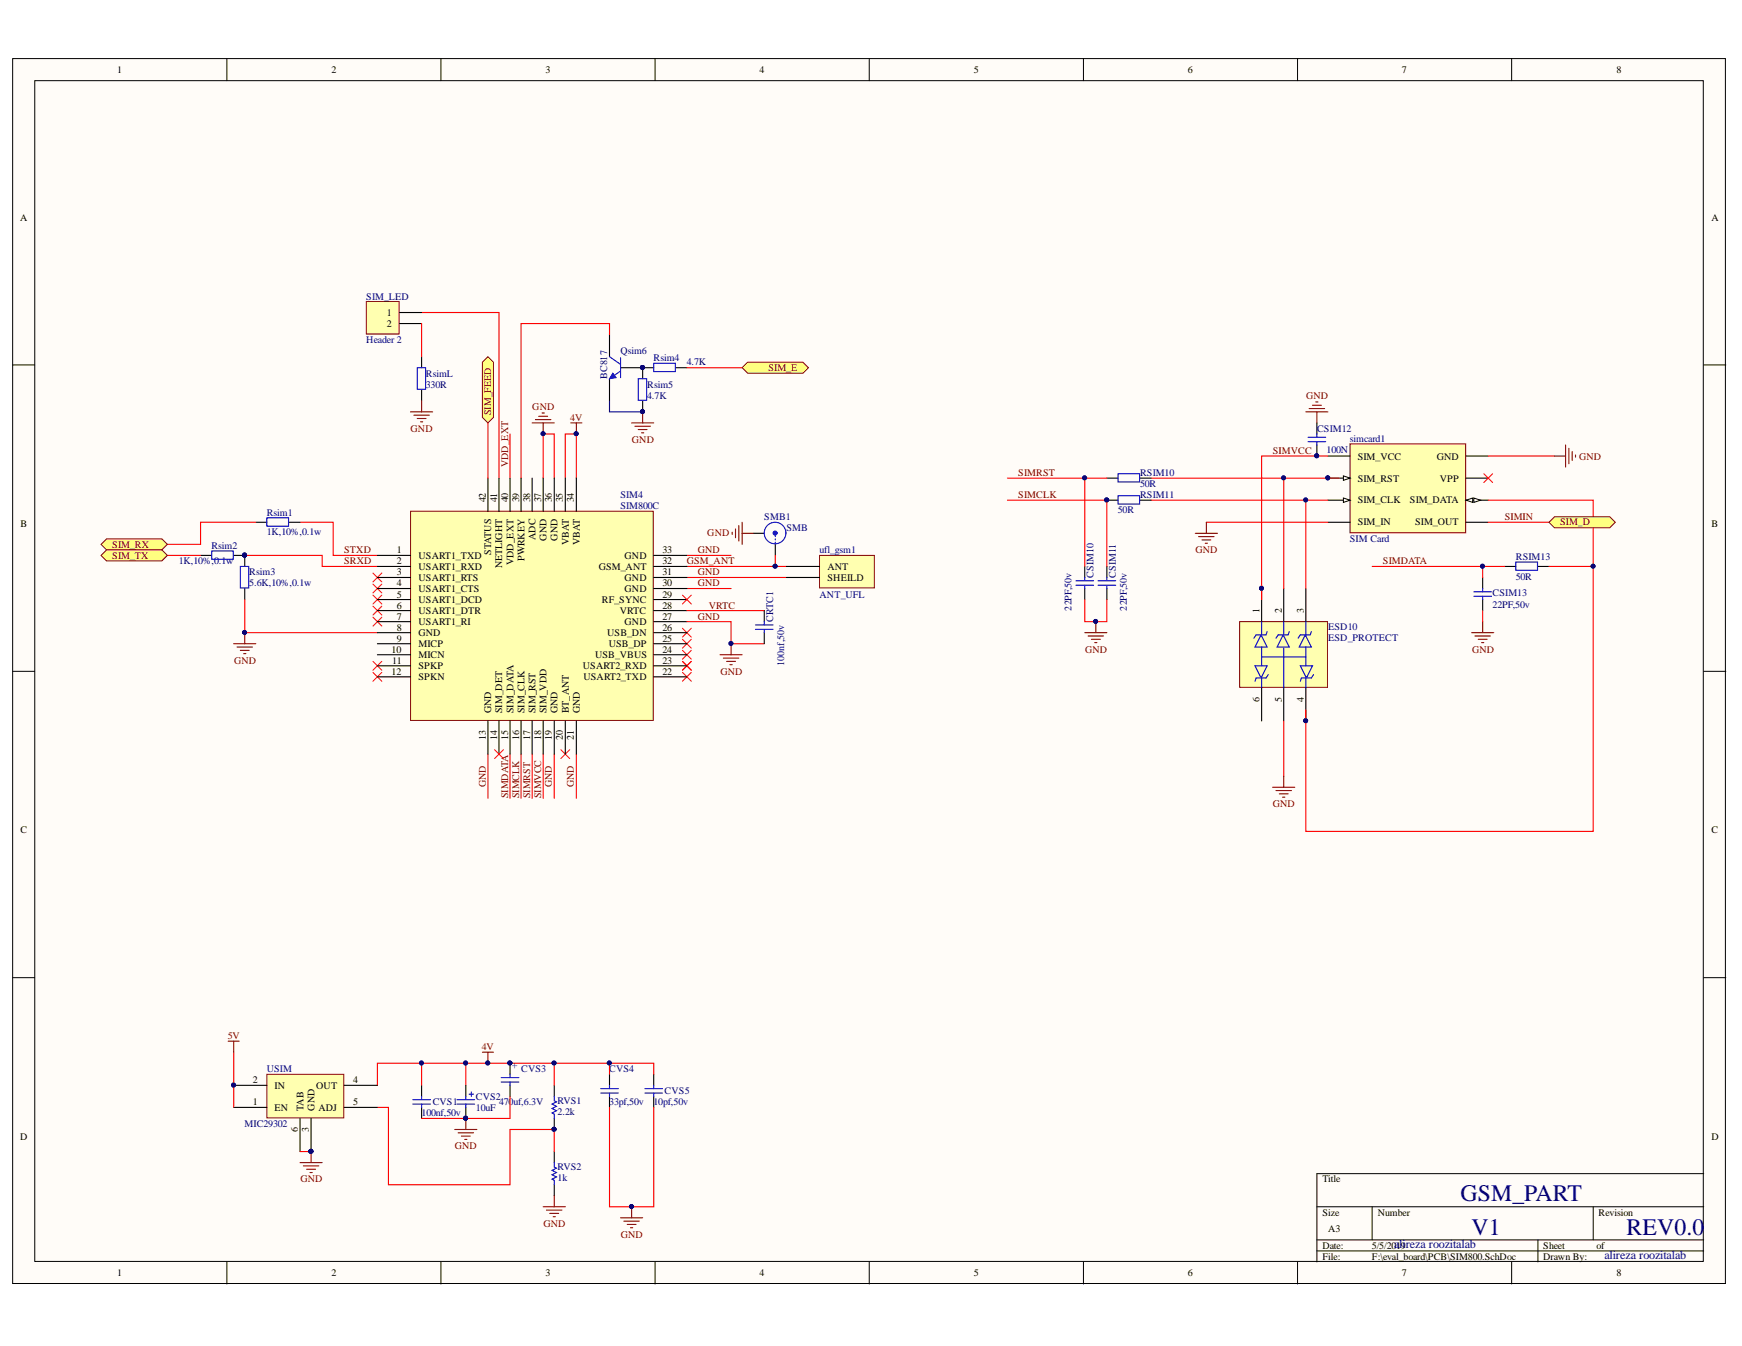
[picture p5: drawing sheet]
<svg xmlns="http://www.w3.org/2000/svg" width="279mm" height="216mm" viewBox="0 0 279 216" stroke-linecap="round" stroke-linejoin="round" font-family="sans-serif">
<defs><g id="words">
<g font-size="3.8" fill="#000080">
<text x="234.2" y="192.7">GSM_PART</text>
<text x="236" y="198">V1</text>
<text x="260.9" y="198">REV0.0</text>
</g>
<g font-size="1.9" fill="#000080">
<text x="223.6" y="200.2">alireza roozitalab</text>
<text x="257.3" y="202">alireza roozitalab</text>
</g>
<g font-size="1.6">
<text x="18.8" y="11.7">1</text>
<text x="53.2" y="11.7">2</text>
<text x="87.5" y="11.7">3</text>
<text x="121.8" y="11.7">4</text>
<text x="156.2" y="11.7">5</text>
<text x="190.5" y="11.7">6</text>
<text x="224.9" y="11.7">7</text>
<text x="259.3" y="11.7">8</text>
<text x="3.2" y="35.4">A</text>
<text x="274.5" y="35.4">A</text>
<text x="62" y="50.7">1</text>
<text x="62" y="52.4">2</text>
<text x="217.8" y="73.7">SIM_VCC</text>
<text x="217.8" y="77.3">SIM_RST</text>
<text x="230.4" y="73.7">GND</text>
<text x="230.9" y="77.3">VPP</text>
<text x="77.9" y="80.6" transform="rotate(-90 77.9 80.6)">42</text>
<text x="79.7" y="80.6" transform="rotate(-90 79.7 80.6)">41</text>
<text x="81.5" y="80.6" transform="rotate(-90 81.5 80.6)">40</text>
<text x="83.3" y="80.6" transform="rotate(-90 83.3 80.6)">39</text>
<text x="85" y="80.6" transform="rotate(-90 85 80.6)">38</text>
<text x="86.8" y="80.6" transform="rotate(-90 86.8 80.6)">37</text>
<text x="88.5" y="80.6" transform="rotate(-90 88.5 80.6)">36</text>
<text x="90.3" y="80.6" transform="rotate(-90 90.3 80.6)">35</text>
<text x="92.1" y="80.6" transform="rotate(-90 92.1 80.6)">34</text>
<text x="217.8" y="80.7">SIM_CLK</text>
<text x="226.1" y="80.7">SIM_DATA</text>
<text x="3.3" y="84.5">B</text>
<text x="63.7" y="88.8">1</text>
<text x="67.1" y="89.6">USART1_TXD</text>
<text x="78.8" y="89" transform="rotate(-90 78.8 89)">STATUS</text>
<text x="85.9" y="86.6" transform="rotate(-90 85.9 86.6)">ADC</text>
<text x="87.7" y="86.7" transform="rotate(-90 87.7 86.7)">GND</text>
<text x="89.4" y="86.7" transform="rotate(-90 89.4 86.7)">GND</text>
<text x="91.2" y="87.4" transform="rotate(-90 91.2 87.4)">VBAT</text>
<text x="93" y="87.4" transform="rotate(-90 93 87.4)">VBAT</text>
<text x="100.2" y="89.6">GND</text>
<text x="106.3" y="88.8">33</text>
<text x="217.8" y="84.3">SIM_IN</text>
<text x="227" y="84.3">SIM_OUT</text>
<text x="274.5" y="84.5">B</text>
<text x="63.7" y="90.5">2</text>
<text x="63.7" y="92.3">3</text>
<text x="63.7" y="94.1">4</text>
<text x="63.7" y="95.8">5</text>
<text x="67.1" y="91.4">USART1_RXD</text>
<text x="67.1" y="93.1">USART1_RTS</text>
<text x="67.1" y="94.9">USART1_CTS</text>
<text x="80.6" y="91.1" transform="rotate(-90 80.6 91.1)">NETLIGHT</text>
<text x="82.3" y="90.6" transform="rotate(-90 82.3 90.6)">VDD_EXT</text>
<text x="84.1" y="90" transform="rotate(-90 84.1 90)">PWRKEY</text>
<text x="96" y="91.4">GSM_ANT</text>
<text x="100.2" y="94.9">GND</text>
<text x="100.2" y="93.1">GND</text>
<text x="106.3" y="95.8">29</text>
<text x="106.3" y="94.1">30</text>
<text x="106.3" y="92.3">31</text>
<text x="106.3" y="90.5">32</text>
<text x="132.7" y="93.1">SHEILD</text>
<text x="132.7" y="91.4">ANT</text>
<text x="63.7" y="97.6">6</text>
<text x="63.7" y="99.4">7</text>
<text x="63.7" y="101.2">8</text>
<text x="67.1" y="96.7">USART1_DCD</text>
<text x="67.1" y="98.5">USART1_DTR</text>
<text x="67.1" y="100.2">USART1_RI</text>
<text x="96.5" y="96.7">RF_SYNC</text>
<text x="99.4" y="98.5">VRTC</text>
<text x="100.2" y="100.2">GND</text>
<text x="106.3" y="101.2">26</text>
<text x="106.3" y="99.4">27</text>
<text x="106.3" y="97.6">28</text>
<text x="202" y="98.3" transform="rotate(-90 202 98.3)">1</text>
<text x="205.6" y="98.3" transform="rotate(-90 205.6 98.3)">2</text>
<text x="209.1" y="98.3" transform="rotate(-90 209.1 98.3)">3</text>
<text x="62.8" y="104.7">10</text>
<text x="62.9" y="106.5">11</text>
<text x="63.7" y="102.9">9</text>
<text x="67.1" y="102">GND</text>
<text x="67.1" y="103.8">MICP</text>
<text x="67.1" y="105.6">MICN</text>
<text x="67.1" y="107.3">SPKP</text>
<text x="93.5" y="107.3">USART2_RXD</text>
<text x="95.4" y="105.6">USB_VBUS</text>
<text x="97.4" y="102">USB_DN</text>
<text x="97.6" y="103.8">USB_DP</text>
<text x="106.3" y="106.5">23</text>
<text x="106.3" y="104.7">24</text>
<text x="106.3" y="102.9">25</text>
<text x="62.8" y="108.3">12</text>
<text x="67.1" y="109.1">SPKN</text>
<text x="93.6" y="109.1">USART2_TXD</text>
<text x="106.3" y="108.3">22</text>
<text x="202" y="112.6" transform="rotate(-90 202 112.6)">6</text>
<text x="205.6" y="112.6" transform="rotate(-90 205.6 112.6)">5</text>
<text x="209.1" y="112.6" transform="rotate(-90 209.1 112.6)">4</text>
<text x="77.9" y="118.6" transform="rotate(-90 77.9 118.6)">13</text>
<text x="78.8" y="114.4" transform="rotate(-90 78.8 114.4)">GND</text>
<text x="79.7" y="118.6" transform="rotate(-90 79.7 118.6)">14</text>
<text x="80.6" y="114.4" transform="rotate(-90 80.6 114.4)">SIM_DET</text>
<text x="81.5" y="118.6" transform="rotate(-90 81.5 118.6)">15</text>
<text x="82.3" y="114.4" transform="rotate(-90 82.3 114.4)">SIM_DATA</text>
<text x="83.3" y="118.6" transform="rotate(-90 83.3 118.6)">16</text>
<text x="84.1" y="114.4" transform="rotate(-90 84.1 114.4)">SIM_CLK</text>
<text x="85" y="118.6" transform="rotate(-90 85 118.6)">17</text>
<text x="85.9" y="114.4" transform="rotate(-90 85.9 114.4)">SIM_RST</text>
<text x="86.8" y="118.6" transform="rotate(-90 86.8 118.6)">18</text>
<text x="87.7" y="114.4" transform="rotate(-90 87.7 114.4)">SIM_VDD</text>
<text x="88.5" y="118.6" transform="rotate(-90 88.5 118.6)">19</text>
<text x="89.4" y="114.4" transform="rotate(-90 89.4 114.4)">GND</text>
<text x="90.3" y="118.6" transform="rotate(-90 90.3 118.6)">20</text>
<text x="91.2" y="114.4" transform="rotate(-90 91.2 114.4)">BT_ANT</text>
<text x="92.1" y="118.6" transform="rotate(-90 92.1 118.6)">21</text>
<text x="93" y="114.4" transform="rotate(-90 93 114.4)">GND</text>
<text x="3.3" y="133.7">C</text>
<text x="274.5" y="133.7">C</text>
<text x="40.6" y="173.7">2</text>
<text x="56.6" y="173.7">4</text>
<text x="40.6" y="177.3">1</text>
<text x="44" y="178.2">EN</text>
<text x="44" y="174.6">IN</text>
<text x="48.7" y="178.2" transform="rotate(-90 48.7 178.2)">TAB</text>
<text x="50.5" y="178.2" transform="rotate(-90 50.5 178.2)">GND</text>
<text x="50.7" y="174.6">OUT</text>
<text x="51.1" y="178.2">ADJ</text>
<text x="56.6" y="177.3">5</text>
<text x="3.2" y="182.8">D</text>
<text x="47.8" y="181.6" transform="rotate(-90 47.8 181.6)">6</text>
<text x="49.5" y="181.6" transform="rotate(-90 49.5 181.6)">3</text>
<text x="274.5" y="182.8">D</text>
<text x="212.1" y="189.7">Title</text>
<text x="212.1" y="195">Size</text>
<text x="213" y="197.7">A3</text>
<text x="221" y="195">Number</text>
<text x="256.4" y="195">Revision</text>
<text x="212.1" y="200.3">Date:</text>
<text x="212.1" y="202.1">File:</text>
<text x="220" y="200.3">5/5/2019</text>
<text x="220" y="202.1">F:\eval_board\PCB\SIM800.SchDoc</text>
<text x="247.5" y="200.3">Sheet</text>
<text x="247.5" y="202.1">Drawn By:</text>
<text x="256.1" y="200.3">of</text>
<text x="18.8" y="204.7">1</text>
<text x="53.2" y="204.7">2</text>
<text x="87.5" y="204.7">3</text>
<text x="121.8" y="204.7">4</text>
<text x="156.2" y="204.7">5</text>
<text x="190.5" y="204.7">6</text>
<text x="224.9" y="204.7">7</text>
<text x="259.3" y="204.7">8</text>
</g>
<g font-size="1.6" fill="#000080">
<text x="58.8" y="48">SIM_LED</text>
<text x="58.8" y="55.1">Header 2</text>
<text x="99.5" y="56.8">Qsim6</text>
<text x="104.8" y="57.9">Rsim4</text>
<text x="110.1" y="58.6">4.7K</text>
<text x="68.3" y="62.2">330R</text>
<text x="68.3" y="60.5">RsimL</text>
<text x="97.4" y="60.7" transform="rotate(-90 97.4 60.7)">BC817</text>
<text x="103.8" y="64">4.7K</text>
<text x="103.8" y="62.2">Rsim5</text>
<text x="211.3" y="69.2">CSIM12</text>
<text x="216.5" y="70.9">simcard1</text>
<text x="182.8" y="76.3">RSIM10</text>
<text x="212.8" y="72.6">100N</text>
<text x="42.8" y="82.8">Rsim1</text>
<text x="99.5" y="79.9">SIM4</text>
<text x="99.5" y="81.7">SIM800C</text>
<text x="122.6" y="83.4">SMB1</text>
<text x="179.3" y="82.3">50R</text>
<text x="182.8" y="79.9">RSIM11</text>
<text x="182.8" y="78.1">50R</text>
<text x="33.9" y="88">Rsim2</text>
<text x="42.8" y="85.9">1K,10%,0.1w</text>
<text x="126.1" y="85.2">SMB</text>
<text x="131.5" y="88.8">ufl_gsm1</text>
<text x="216.5" y="87">SIM Card</text>
<text x="243.1" y="89.8">RSIM13</text>
<text x="28.7" y="90.5">1K,10%,0.1w</text>
<text x="40" y="92.3">Rsim3</text>
<text x="40" y="94.1">5.6K,10%,0.1w</text>
<text x="131.5" y="95.8">ANT_UFL</text>
<text x="175.4" y="92.6" transform="rotate(-90 175.4 92.6)">CSIM10</text>
<text x="179" y="92.6" transform="rotate(-90 179 92.6)">CSIM11</text>
<text x="239.4" y="95.7">CSIM13</text>
<text x="243.1" y="93">50R</text>
<text x="124" y="99.7" transform="rotate(-90 124 99.7)">CRTC1</text>
<text x="171.9" y="98" transform="rotate(-90 171.9 98)">22PF,50v</text>
<text x="180.7" y="98" transform="rotate(-90 180.7 98)">22PF,50v</text>
<text x="213" y="101">ESD10</text>
<text x="239.4" y="97.5">22PF,50v</text>
<text x="125.8" y="106.8" transform="rotate(-90 125.8 106.8)">100nf,50v</text>
<text x="213" y="102.8">ESD_PROTECT</text>
<text x="42.8" y="171.9">USIM</text>
<text x="82.2" y="170.6" transform="rotate(90 82.2 170.6)">+</text>
<text x="83.6" y="171.9">CVS3</text>
<text x="97.7" y="171.9">CVS4</text>
<text x="67.6" y="179">100nf,50v</text>
<text x="69.4" y="177.3">CVS1</text>
<text x="76.3" y="176.4">CVS2</text>
<text x="76.3" y="178.2">10uF</text>
<text x="80.1" y="177.3">470uf,6.3V</text>
<text x="89.4" y="177.1">RVS1</text>
<text x="89.4" y="178.9">2.2k</text>
<text x="97.7" y="177.3">33pf,50v</text>
<text x="104.8" y="177.3">10pf,50v</text>
<text x="106.6" y="175.5">CVS5</text>
<text x="39.2" y="180.8">MIC29302</text>
<text x="89.4" y="187.7">RVS2</text>
<text x="89.4" y="189.5">1k</text>
</g>
<g font-size="1.6" fill="#800000">
<text x="123.3" y="59.5">SIM_E</text>
<text x="85.4" y="65.7">GND</text>
<text x="209.5" y="63.9">GND</text>
<text x="65.9" y="69.2">GND</text>
<text x="78.8" y="66.6" transform="rotate(-90 78.8 66.6)">SIM_FEED</text>
<text x="91.5" y="67.5">4V</text>
<text x="101.4" y="71">GND</text>
<text x="81.5" y="74.9" transform="rotate(-90 81.5 74.9)">VDD_EXT</text>
<text x="163.3" y="76.3">SIMRST</text>
<text x="204.2" y="72.8">SIMVCC</text>
<text x="253.3" y="73.7">GND</text>
<text x="163.3" y="79.9">SIMCLK</text>
<text x="241.3" y="83.4">SIMIN</text>
<text x="18" y="87.8">SIM_RX</text>
<text x="18" y="89.6">SIM_TX</text>
<text x="55.2" y="88.8">STXD</text>
<text x="111.9" y="88.8">GND</text>
<text x="113.4" y="86.1">GND</text>
<text x="191.7" y="88.8">GND</text>
<text x="250.2" y="84.3">SIM_D</text>
<text x="55.2" y="90.5">SRXD</text>
<text x="110.1" y="90.5">GSM_ANT</text>
<text x="111.9" y="92.3">GND</text>
<text x="111.9" y="94.1">GND</text>
<text x="221.8" y="90.5">SIMDATA</text>
<text x="111.9" y="99.4">GND</text>
<text x="113.7" y="97.6">VRTC</text>
<text x="37.5" y="106.5">GND</text>
<text x="174.1" y="104.7">GND</text>
<text x="236.1" y="104.7">GND</text>
<text x="115.6" y="108.3">GND</text>
<text x="77.9" y="126.2" transform="rotate(-90 77.9 126.2)">GND</text>
<text x="81.5" y="128" transform="rotate(-90 81.5 128)">SIMDATA</text>
<text x="83.3" y="128" transform="rotate(-90 83.3 128)">SIMCLK</text>
<text x="85" y="128" transform="rotate(-90 85 128)">SIMRST</text>
<text x="86.8" y="128" transform="rotate(-90 86.8 128)">SIMVCC</text>
<text x="88.5" y="126.2" transform="rotate(-90 88.5 126.2)">GND</text>
<text x="92.1" y="126.2" transform="rotate(-90 92.1 126.2)">GND</text>
<text x="204.2" y="129.5">GND</text>
<text x="36.5" y="166.7">5V</text>
<text x="77.3" y="168.5">4V</text>
<text x="73" y="184.3">GND</text>
<text x="48.2" y="189.7">GND</text>
<text x="87.2" y="196.8">GND</text>
<text x="99.6" y="198.5">GND</text>
</g>
</g></defs>
<g fill="#fffcf8" stroke="#000" stroke-width=".16">
<path d="M2 9.4h274.7v196.5h-274.7z"/>
<path d="M5.6 12.9h267.6v189.4h-267.6z"/>
</g>
<g fill="none" stroke="#000" stroke-width=".16">
<path d="M36.4 9.4v3.5M70.7 9.4v3.5M105.1 9.4v3.5M139.4 9.4v3.5M173.8 9.4v3.5M208.1 9.4v3.5M242.5 9.4v3.5M2 58.5h3.6M273.3 58.5h3.5M2 107.7h3.6M273.3 107.7h3.5M2 156.8h3.6"/>
<path d="M273.3 156.8h3.5M211.2 193.6h62.1M211.2 198.9h62.1M220.1 193.6v5.3M246.7 198.9v3.5M255.5 193.6v5.3M273.3 188.3h-62.1v14.1M36.4 202.4v3.6M70.7 202.4v3.6M105.1 202.4v3.6M139.4 202.4v3.6M173.8 202.4v3.6"/>
<path d="M208.1 202.4v3.6M211.2 200.7h62.1M242.5 202.4v3.6"/>
</g>
<g fill="none" stroke="#f00" stroke-width=".18">
<path d="M67.6 50.1h12.4v26.6M81.8 69.6v7.1M87.1 76.7v-7.1h1.8v7.1M90.7 76.7v-7.1h1.7v7.1M26.8 89.1h5.4M39.3 89.1h12.4v1.8h8.8M39.3 96.2v5.3h21.2M41 83.8h-8.8v3.5h-5.4M48.1 83.8h5.3v5.3h7.1M110.2 90.9h15.9M110.2 89.1h7.1M110.2 92.6h15.9"/>
<path d="M110.2 94.4h7.1M78.3 121v7M81.8 121v7M83.6 121v7M85.3 121v7M87.1 121v7M88.9 121v7M92.4 121v7"/>
</g>
<g fill="#000080" stroke="#000080" stroke-width=".16">
<circle cx="39.2" cy="89" r=".31"/>
<circle cx="124.3" cy="90.8" r=".31"/>
<circle cx="87.1" cy="69.6" r=".31"/>
<circle cx="39.2" cy="101.4" r=".31"/>
<circle cx="92.4" cy="69.6" r=".31"/>
<circle cx="103" cy="66" r=".31"/>
<circle cx="103" cy="58.9" r=".31"/>
</g>
<g fill="none" stroke="#f00" stroke-width=".16">
<path d="M59.8 91.9l1.4 1.4M59.8 95.5l1.4 1.4M59.8 93.7l1.4 1.4M59.8 97.2l1.4 1.4M59.8 99l1.4 1.4M61.2 91.9l-1.4 1.4M61.2 95.5l-1.4 1.4M61.2 93.7l-1.4 1.4M61.2 97.2l-1.4 1.4M61.2 99l-1.4 1.4M59.8 106.1l1.4 1.4M59.8 107.9l1.4 1.4"/>
<path d="M61.2 106.1l-1.4 1.4M61.2 107.9l-1.4 1.4M109.5 100.8l1.4 1.4M109.5 102.5l1.4 1.5M109.5 104.3l1.4 1.4M109.5 106.1l1.4 1.4M109.5 107.9l1.4 1.4M110.9 100.8l-1.4 1.4M110.9 102.5l-1.4 1.5M110.9 104.3l-1.4 1.4M110.9 106.1l-1.4 1.4M110.9 107.9l-1.4 1.4"/>
<path d="M90 120.3l1.4 1.4M91.4 120.3l-1.4 1.4"/>
</g>
<path d="M97.8 53.7v3.5M99.5 59h3.6M97.8 60.8v3.5M32.2 89.1h1.7M37.5 89.1h1.8v1.8M39.3 94.4v1.8M41 83.8h1.8M46.3 83.8h1.8" fill="none" stroke="#000" stroke-width=".18"/>
<path d="M97.8 57.2l1.7 1.3M99.5 59.5l-1.7 1.3M99.5 57.4v3.2M34 88.4h3.4v1.3h-3.4zM38.5 90.9h1.4v3.4h-1.4zM42.8 83.1h3.5v1.3h-3.5z" fill="none" stroke="#00f" stroke-width=".18"/>
<g fill="none" stroke="#800000" stroke-width=".18">
<path d="M85.3 67.8h3.6M85.9 67.3h2.5M86.4 66.8h1.4M86.9 66.2h.4M87.1 67.8v1.8M101.3 67.8h3.5M101.8 68.4h2.5M102.4 68.9h1.4M102.9 69.4h.4M103.1 66.1v1.7M37.5 103.3h3.5M38 103.8h2.5"/>
<path d="M38.5 104.3h1.5M39.1 104.8h.3M39.3 101.5v1.8"/>
</g>
<path d="M98.3 59.9l.5 .7-1 .2z" fill="#00f"/>
<path d="M98.3 59.9l.5 .7-1 .2z" fill="none" stroke="#00f" stroke-width=".16"/>
<g fill="#000080" stroke="#000080" stroke-width=".16">
<circle cx="103" cy="58.9" r=".31"/>
<circle cx="103" cy="66" r=".31"/>
</g>
<path d="M97.8 64.3v1.8h5.3" fill="none" stroke="#000080" stroke-width=".18"/>
<path d="M104.8 59h-1.7v1.8M108.4 59h1.8M103.1 64.3v1.8" fill="none" stroke="#000" stroke-width=".18"/>
<path d="M104.8 58.3h3.5v1.3h-3.5zM102.4 60.8h1.3v3.4h-1.3z" fill="none" stroke="#00f" stroke-width=".18"/>
<path d="M97.8 53.7v-1.8h-14.2v24.8M110.2 59h8.8" fill="none" stroke="#f00" stroke-width=".18"/>
<path d="M65.8 82h39v33.6h-39z" fill="#ffffb0" stroke="#800000" stroke-width=".16"/>
<g fill="none" stroke="#000" stroke-width=".18">
<path d="M78.3 76.7v5.3M80 76.7v5.3M81.8 76.7v5.3M83.6 76.7v5.3M85.3 76.7v5.3M87.1 76.7v5.3M88.9 76.7v5.3M90.7 76.7v5.3M92.4 76.7v5.3M60.5 89.1h5.3M60.5 90.9h5.3M60.5 92.6h5.3"/>
<path d="M60.5 94.4h5.3M60.5 96.2h5.3M60.5 97.9h5.3M60.5 99.7h5.3M104.8 89.1h5.4M104.8 90.9h5.4M104.8 92.6h5.4M104.8 94.4h5.4M104.8 96.2h5.4M104.8 97.9h5.4M104.8 99.7h5.4M122.6 97.9v1.8"/>
<path d="M60.5 101.5h5.3M60.5 103.3h5.3M60.5 105h5.3M60.5 106.8h5.3M60.5 108.6h5.3M78.3 115.6v5.4M80 115.6v5.4M81.8 115.6v5.4M83.6 115.6v5.4M85.3 115.6v5.4M87.1 115.6v5.4M88.9 115.6v5.4"/>
<path d="M90.7 115.6v5.4M92.4 115.6v5.4M104.8 101.5h5.4M104.8 103.3h5.4M104.8 105h5.4M104.8 106.8h5.4M104.8 108.6h5.4M122.6 101.5v1.8"/>
</g>
<path d="M109.5 95.5l1.4 1.4M110.9 95.5l-1.4 1.4M79.3 120.3l1.4 1.4M80.7 120.3l-1.4 1.4" fill="none" stroke="#f00" stroke-width=".16"/>
<path d="M78.3 67.8v8.9M110.2 99.7h7.1v3.6h5.3M110.2 97.9h12.4" fill="none" stroke="#f00" stroke-width=".18"/>
<g fill="#000080" stroke="#000080" stroke-width=".16">
<circle cx="117.2" cy="103.2" r=".31"/>
<circle cx="92.4" cy="69.6" r=".31"/>
</g>
<path d="M91.6 67.8h1.7M92.4 67.8v1.8M115.5 105h3.5M116 105.6h2.5M116.5 106.1h1.5M117.1 106.6h.3M117.3 103.3v1.7" fill="none" stroke="#800000" stroke-width=".18"/>
<path d="M122.6 99.7v.5M121.2 100.2h2.8M121.2 101h2.8M122.6 101v.5" fill="none" stroke="#00f" stroke-width=".18"/>
<path d="M131.4 89.1h8.8v5.2h-8.8z" fill="#ffffb0" stroke="#800000" stroke-width=".16"/>
<path d="M126.1 92.6h5.3M126.1 90.9h5.3M67.6 174.1v1.8M67.6 177.6v1.8M74.7 174.1v1.8M74.7 177.6v1.8M88.9 174.1v1.8M88.9 179.4v1.8M88.9 184.7v1.8M88.9 190v1.8" fill="none" stroke="#000" stroke-width=".18"/>
<path d="M66.2 176.4h2.8M66.2 177.1h2.8M67.6 175.9v.5M67.6 177.1v.5M73.3 176.4h2.8M73.3 177.1h2.8M74.7 175.9v.5M74.7 177.1v.5M75.2 175.5h.8M75.6 175.2v.7M88.9 175.9v.7l.3 .1-.7 .4 .7 .4-.7 .3 .7 .4-.7 .3 .4 .2v.7M88.9 186.5v.7l.3 .2-.7 .3 .7 .4-.7 .3 .7 .4-.7 .3 .4 .2v.7" fill="none" stroke="#00f" stroke-width=".18"/>
<path d="M60.5 177.6h1.8v12.4h19.5v-8.8h7.1v3.5M67.6 174.1v-3.6h7.1v3.6M67.6 170.5h-7.1v3.6M74.7 170.5h14.2v3.6" fill="none" stroke="#f00" stroke-width=".18"/>
<g fill="#000080" stroke="#000080" stroke-width=".16">
<circle cx="74.7" cy="170.5" r=".31"/>
<circle cx="67.6" cy="170.5" r=".31"/>
<circle cx="74.7" cy="179.4" r=".31"/>
<circle cx="88.9" cy="181.1" r=".31"/>
<circle cx="78.2" cy="170.5" r=".31"/>
<circle cx="81.8" cy="170.5" r=".31"/>
<circle cx="88.9" cy="170.5" r=".31"/>
</g>
<path d="M74.7 179.4v1.8M72.9 181.2h3.6M73.5 181.7h2.5M74 182.2h1.4M74.5 182.8h.4M87.1 193.6h3.6M87.7 194.1h2.4M88.2 194.6h1.4M88.7 195.2h.4M88.9 191.8v1.8" fill="none" stroke="#800000" stroke-width=".18"/>
<path d="M42.8 172.3h12.3v7h-12.3z" fill="#ffffb0" stroke="#800000" stroke-width=".16"/>
<path d="M37.5 177.6h5.3M37.5 174.1h5.3M48.1 179.4v5.3M49.9 179.4v5.3M55.2 177.6h5.3M55.2 174.1h5.3M81.8 170.5v1.8M81.8 174.1v1.8M97.8 172.3v1.8M97.8 175.9v1.7M104.8 172.3v1.8M104.8 175.9v1.7" fill="none" stroke="#000" stroke-width=".18"/>
<g fill="#000080" stroke="#000080" stroke-width=".16">
<circle cx="37.5" cy="174" r=".31"/>
<circle cx="49.9" cy="184.7" r=".31"/>
<circle cx="81.8" cy="170.5" r=".31"/>
<circle cx="74.7" cy="179.4" r=".31"/>
<circle cx="88.9" cy="170.5" r=".31"/>
<circle cx="97.7" cy="170.5" r=".31"/>
<circle cx="101.3" cy="193.5" r=".31"/>
<circle cx="78.2" cy="170.5" r=".31"/>
</g>
<path d="M37.5 168.8v8.8M81.8 175.9v3.5h-14.2M88.9 170.5h15.9v1.8M97.8 177.6v16h7v-16M97.8 170.5v1.8M48.1 184.7h1.8" fill="none" stroke="#f00" stroke-width=".18"/>
<g fill="none" stroke="#800000" stroke-width=".18">
<path d="M36.6 167h1.8M37.5 167v1.8M77.4 168.8h1.7M78.3 168.8v1.7M48.1 186.5h3.6M48.7 187h2.4M49.2 187.5h1.4M49.7 188.1h.4M49.9 184.7v1.8M99.5 195.3h3.6M100.1 195.9h2.4M100.6 196.4h1.4"/>
<path d="M101.1 196.9h.4M101.3 193.6v1.7"/>
</g>
<path d="M80.4 173.6h2.8M80.4 172.8h2.8M81.8 172.3v.5M81.8 173.6v.5M96.3 174.6h2.9M96.3 175.3h2.9M97.8 174.1v.5M97.8 175.3v.6M103.4 174.6h2.9M103.4 175.3h2.9M104.8 174.1v.5M104.8 175.3v.6" fill="none" stroke="#00f" stroke-width=".18"/>
<g fill="#ffff80" stroke="#800000" stroke-width=".16">
<path d="M119 59l.9-.9h8.9l.9 .9-.9 .9h-8.9z" fill-rule="evenodd"/>
<path d="M77.4 58.1l.9-.9 .8 .9v8.9l-.8 .8-.9-.8z" fill-rule="evenodd"/>
<path d="M16.2 87.3l.9-.9h8.9l.8 .9-.8 .9h-8.9z" fill-rule="evenodd"/>
<path d="M16.2 89.1l.9-.9h8.9l.8 .9-.8 .9h-8.9z" fill-rule="evenodd"/>
</g>
<path d="M216.5 71.2h18.6v14.3h-18.6z" fill="#ffffb0" stroke="#800000" stroke-width=".18"/>
<path d="M213 73.1h3.5M213 76.7h3.5" fill="none" stroke="#000" stroke-width=".18"/>
<path d="M215.5 76.3l1 .4-1 .3z" fill="#fffcf8"/>
<path d="M215.5 76.3l1 .4-1 .3z" fill="none" stroke="#000" stroke-width=".16"/>
<circle cx="213" cy="76.6" r=".31" fill="#000080" stroke="#000080" stroke-width=".16"/>
<path d="M213 80.2h3.5" fill="none" stroke="#000" stroke-width=".18"/>
<path d="M215.5 79.9l1 .3-1 .4z" fill="#fffcf8"/>
<path d="M215.5 79.9l1 .3-1 .4z" fill="none" stroke="#000" stroke-width=".16"/>
<path d="M235.1 73.1h3.6M235.1 76.7h3.6M235.1 80.2h3.6" fill="none" stroke="#000" stroke-width=".18"/>
<path d="M235.1 80.2l1.1-.3v.7z" fill="#fffcf8"/>
<path d="M235.1 80.2l1.1-.3v.7z" fill="none" stroke="#000" stroke-width=".16"/>
<path d="M236.4 79.9l1.1 .3-1.1 .4z" fill="#fffcf8"/>
<path d="M236.4 79.9l1.1 .3-1.1 .4z" fill="none" stroke="#000" stroke-width=".16"/>
<path d="M211.2 67.8v1.8M211.2 71.4v1.7M213 83.8h3.5M235.1 83.8h3.6" fill="none" stroke="#000" stroke-width=".18"/>
<g fill="#000080" stroke="#000080" stroke-width=".16">
<circle cx="213" cy="76.6" r=".31"/>
<circle cx="211.2" cy="73.1" r=".31"/>
</g>
<path d="M238.7 73.1h10.6" fill="none" stroke="#f00" stroke-width=".18"/>
<path d="M209.4 66.1h3.6M210 65.5h2.5M210.5 65h1.4M211 64.5h.4M211.2 66.1v1.7M249.3 73.1h1.8M251.1 71.4v3.5M251.6 71.9v2.5M252.2 72.4v1.5M252.7 73v.3" fill="none" stroke="#800000" stroke-width=".18"/>
<path d="M238 76l1.4 1.4M239.4 76l-1.4 1.4" fill="none" stroke="#f00" stroke-width=".16"/>
<path d="M209.8 70.1h2.8M209.8 70.8h2.8M211.2 69.6v.5M211.2 70.8v.6" fill="none" stroke="#00f" stroke-width=".18"/>
<path d="M198.8 99.7h14.1v10.5h-14.1z" fill="#ffffb0" stroke="#800000" stroke-width=".16"/>
<g fill="none" stroke="#000" stroke-width=".18">
<path d="M177.5 76.7h1.8M182.9 76.7h1.7M174 90.9v1.7M174 94.4v1.8M177.5 80.2h1.8M177.5 90.9v1.7M177.5 94.4v1.8M182.9 80.2h1.7M202.4 94.4v5.3M205.9 94.4v5.3M209.4 94.4v5.3M237.8 92.6v1.8"/>
<path d="M237.8 96.2v1.7M241.4 90.9h1.7M246.7 90.9h1.7M202.4 110.3v5.3M205.9 110.3v5.3M209.4 110.3v5.3"/>
</g>
<g fill="#000080" stroke="#000080" stroke-width=".16">
<circle cx="202.3" cy="94.4" r=".31"/>
<circle cx="209.4" cy="115.6" r=".31"/>
<circle cx="209.4" cy="80.2" r=".31"/>
<circle cx="213" cy="76.6" r=".31"/>
<circle cx="205.9" cy="76.6" r=".31"/>
<circle cx="177.5" cy="80.2" r=".31"/>
<circle cx="174" cy="76.6" r=".31"/>
<circle cx="175.7" cy="99.7" r=".31"/>
<circle cx="237.8" cy="90.8" r=".31"/>
<circle cx="255.5" cy="90.8" r=".31"/>
</g>
<g fill="none" stroke="#0000bf" stroke-width=".18">
<path d="M202.4 99.7v2.1M205.9 99.7v2.1M209.4 99.7v2.3M201.3 106.8h1.9l-.8 1.8h-.2zM202.2 102h.2l.8 1.8h-1.9zM202.4 105.4h7v1.4M202.4 103.8v3M202.4 108.7v1.6M203.2 101.3l-.1 .5h-1.6l-.4 .6M203.4 108.2l-.3 .5h-1.6l-.2 .6M205.7 102h.2l.9 1.8h-2zM205.9 104v6.3"/>
<path d="M206.8 101.3l-.2 .5h-1.6l-.3 .6M208.6 106.8h1.9l-.9 1.8h-.2zM209.3 102h.1l.9 1.8h-1.9zM209.4 103.8v1.6M209.4 108.7v1.6M210.3 101.3l-.1 .5h-1.6l-.4 .6M210.7 108.2l-.4 .5h-1.6l-.1 .6"/>
</g>
<g fill="none" stroke="#f00" stroke-width=".18">
<path d="M161.6 76.7h15.9M174 76.7v14.2M184.6 76.7h30.2M161.6 80.2h15.9v10.7M174 96.2v3.5h3.5v-3.5M184.6 80.2h28.4M193.5 83.8h19.5M209.4 80.2v14.2M237.8 90.9v1.7M237.8 97.9v1.8M238.7 80.2h16.8v10.7h-7.1M238.7 83.8h9.7"/>
<path d="M205.9 115.6v8.9"/>
</g>
<g fill="none" stroke="#800000" stroke-width=".18">
<path d="M175.8 99.7v1.8M237.8 99.7v1.8M174 101.5h3.5M174.5 102h2.5M175.1 102.5h1.4M175.6 103.1h.3M236 101.5h3.6M236.6 102h2.4M237.1 102.5h1.4M237.6 103.1h.4M204.1 126.3h3.6M204.7 126.8h2.4"/>
<path d="M205.2 127.3h1.4M205.7 127.9h.4M205.9 124.5v1.8"/>
</g>
<g fill="none" stroke="#00f" stroke-width=".18">
<path d="M179.3 79.5h3.5v1.4h-3.5zM179.3 76h3.5v1.3h-3.5zM172.6 93.2h2.8M172.6 93.9h2.8M174 92.6v.6M174 93.9v.5M176.1 93.2h2.9M176.1 93.9h2.9M177.5 92.6v.6M177.5 93.9v.5M236.4 94.9h2.8M236.4 95.6h2.8"/>
<path d="M237.8 94.4v.5M237.8 95.6v.6M243.1 90.1h3.5v1.4h-3.5z"/>
</g>
<path d="M248.4 83.8l.9-.9h8.9l.9 .9-.9 .9h-8.9z" fill-rule="evenodd" fill="#ffff80" stroke="#800000" stroke-width=".16"/>
<path d="M205.9 76.7v17.7M213 73.1h-10.6v23.1M220.1 90.9h21.3M255.5 90.9v42.5h-46.1v-19.5" fill="none" stroke="#f00" stroke-width=".18"/>
<g fill="#000080" stroke="#000080" stroke-width=".16">
<circle cx="237.8" cy="90.8" r=".31"/>
<circle cx="202.3" cy="94.4" r=".31"/>
<circle cx="211.2" cy="73.1" r=".31"/>
<circle cx="205.9" cy="76.6" r=".31"/>
<circle cx="209.4" cy="115.6" r=".31"/>
<circle cx="255.5" cy="90.8" r=".31"/>
</g>
<path d="M58.8 48.4h5.2v5.2h-5.2z" fill="#ffffb0" stroke="#800000" stroke-width=".16"/>
<path d="M64.1 50.1h3.5M64.1 51.9h3.5M67.6 57.2v1.8M67.6 62.5v1.8M120.8 85.5h1.8M124.4 87.3v1.8" fill="none" stroke="#000" stroke-width=".18"/>
<g fill="none" stroke="#00f" stroke-width=".18">
<path d="M66.9 59h1.4v3.4h-1.4zM124.4 85.9v.2M124.4 86.4v.2M124.4 87v.1"/>
<circle cx="124.3" cy="85.5" r="1.73"/>
</g>
<path d="M67.6 51.9v5.3M124.4 89.1v1.8" fill="none" stroke="#f00" stroke-width=".18"/>
<g fill="none" stroke="#800000" stroke-width=".18">
<path d="M65.8 66.1h3.6M66.4 66.6h2.5M66.9 67.1h1.4M67.4 67.7h.4M67.6 64.3v1.8M117.4 85.4v.3M118 84.8v1.5M118.5 84.3v2.5M119 83.8v3.5M119 85.5h1.8M191.7 85.5h3.6M192.2 86.1h2.5"/>
<path d="M192.8 86.6h1.4M193.3 87.1h.4M193.5 83.8v1.7"/>
</g>
<circle cx="124.3" cy="85.5" r=".31" fill="#00f" stroke="#00f" stroke-width=".18"/>
<circle cx="124.3" cy="90.8" r=".31" fill="#000080" stroke="#000080" stroke-width=".16"/>
<use href="#words"/>
</svg>
